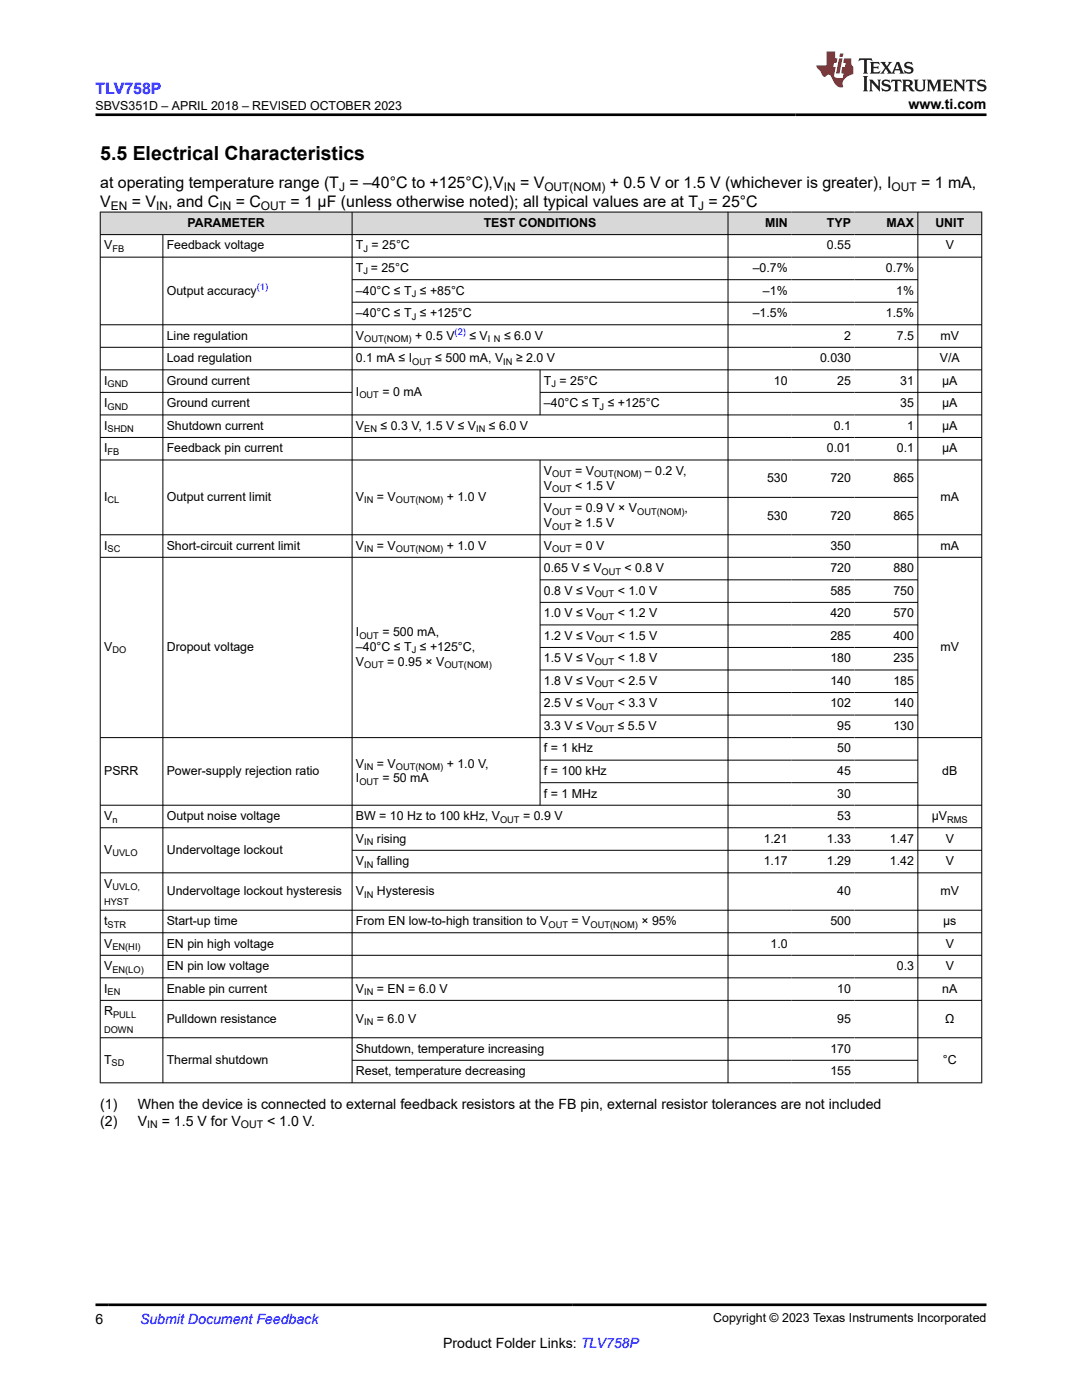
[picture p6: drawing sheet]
<svg xmlns="http://www.w3.org/2000/svg" width="216mm" height="279mm" viewBox="0 0 216 279" stroke-linecap="round" stroke-linejoin="round" font-family="sans-serif">
<defs><g id="words">
<text font-size="3.9" x="20" y="32">5.5 Electrical Characteristics</text>
<text font-size="3.2" fill="#00f" x="19" y="18.7">TLV758P</text>
<g font-size="3.2">
<text x="20" y="41.3">V</text>
<text x="20" y="37.5">at operating temperature range (T = –40°C to +125°C),V</text>
<text x="26.3" y="41.3">= V</text>
<text x="33.5" y="41.3">, and C</text>
<text x="47" y="41.3">= C</text>
<text x="58" y="41.3">= 1 μF (unless otherwise noted); all typical values are at T = 25°C</text>
<text x="103.8" y="37.5">= V</text>
<text x="121.7" y="37.5">+ 0.5 V or 1.5 V (whichever is greater), I</text>
<text x="183.8" y="37.5">= 1 mA,</text>
</g>
<g font-size="2.8">
<text x="181.3" y="21.8">www.ti.com</text>
<text x="20" y="221.3">(1)</text>
<text x="27.5" y="221.3">When the device is connected to external feedback resistors at the FB pin, external resistor tolerances are not included</text>
<text x="20" y="224.6">(2)</text>
<text x="27.5" y="224.6">V</text>
<text x="32.3" y="224.6">= 1.5 V for V</text>
<text x="53.3" y="224.6">&lt; 1.0 V.</text>
<text x="19" y="264.2">6</text>
<text x="88.4" y="269">Product Folder Links: TLV758P</text>
</g>
<text font-size="2.8" fill="#00f" x="27.9" y="264.2">Submit Document Feedback</text>
<g font-size="2.5">
<text x="19" y="21.9">SBVS351D – APRIL 2018 – REVISED OCTOBER 2023</text>
<text x="37.4" y="45.3">PARAMETER</text>
<text x="96.5" y="45.3">TEST CONDITIONS</text>
<text x="152.7" y="45.3">MIN</text>
<text x="165" y="45.3">TYP</text>
<text x="176.9" y="45.3">MAX</text>
<text x="186.6" y="45.3">UNIT</text>
<text x="20.8" y="49.8">V</text>
<text x="33.3" y="49.8">Feedback voltage</text>
<text x="71" y="49.8">T = 25°C</text>
<text x="165" y="49.8">0.55</text>
<text x="188.7" y="49.8">V</text>
<text x="33.3" y="58.8">Output accuracy</text>
<text x="71" y="54.3">T = 25°C</text>
<text x="71" y="58.8">–40°C ≤ T ≤ +85°C</text>
<text x="150.2" y="54.3">–0.7%</text>
<text x="152.2" y="58.8">–1%</text>
<text x="176.8" y="54.3">0.7%</text>
<text x="178.8" y="58.8">1%</text>
<text x="71" y="63.3">–40°C ≤ T ≤ +125°C</text>
<text x="150.2" y="63.3">–1.5%</text>
<text x="176.8" y="63.3">1.5%</text>
<text x="33.3" y="67.8">Line regulation</text>
<text x="71" y="67.8">V</text>
<text x="82.8" y="67.8">+ 0.5 V</text>
<text x="93.7" y="67.8">≤ V</text>
<text x="100.6" y="67.8">≤ 6.0 V</text>
<text x="168.4" y="67.8">2</text>
<text x="178.9" y="67.8">7.5</text>
<text x="187.7" y="67.8">mV</text>
<text x="20.8" y="76.8">I</text>
<text x="33.3" y="72.3">Load regulation</text>
<text x="33.3" y="76.8">Ground current</text>
<text x="71" y="72.3">0.1 mA ≤ I</text>
<text x="86.9" y="72.3">≤ 500 mA, V</text>
<text x="103" y="72.3">≥ 2.0 V</text>
<text x="108.5" y="76.8">T = 25°C</text>
<text x="154.4" y="76.8">10</text>
<text x="163.6" y="72.3">0.030</text>
<text x="167.1" y="76.8">25</text>
<text x="179.6" y="76.8">31</text>
<text x="187.5" y="72.3">V/A</text>
<text x="188" y="76.8">µA</text>
<text x="20.8" y="81.3">I</text>
<text x="33.3" y="81.3">Ground current</text>
<text x="71" y="79">I</text>
<text x="76.3" y="79">= 0 mA</text>
<text x="108.5" y="81.3">–40°C ≤ T ≤ +125°C</text>
<text x="179.6" y="81.3">35</text>
<text x="188" y="81.3">µA</text>
<text x="20.8" y="85.8">I</text>
<text x="33.3" y="85.8">Shutdown current</text>
<text x="71" y="85.8">V</text>
<text x="75.9" y="85.8">≤ 0.3 V, 1.5 V ≤ V</text>
<text x="97.6" y="85.8">≤ 6.0 V</text>
<text x="166.4" y="85.8">0.1</text>
<text x="181" y="85.8">1</text>
<text x="188" y="85.8">µA</text>
<text x="20.8" y="90.3">I</text>
<text x="33.3" y="90.3">Feedback pin current</text>
<text x="108.5" y="94.8">V</text>
<text x="114.8" y="94.8">= V</text>
<text x="128.7" y="94.8">– 0.2 V,</text>
<text x="165" y="90.3">0.01</text>
<text x="178.9" y="90.3">0.1</text>
<text x="188" y="90.3">µA</text>
<text x="20.8" y="100">I</text>
<text x="33.3" y="100">Output current limit</text>
<text x="71" y="100">V</text>
<text x="75.2" y="100">= V</text>
<text x="89.1" y="100">+ 1.0 V</text>
<text x="108.5" y="97.7">V</text>
<text x="114.8" y="97.7">&lt; 1.5 V</text>
<text x="153.1" y="96.2">530</text>
<text x="165.7" y="96.2">720</text>
<text x="178.3" y="96.2">865</text>
<text x="187.7" y="100">mA</text>
<text x="108.5" y="105.2">V</text>
<text x="108.5" y="102.2">V</text>
<text x="114.8" y="102.2">= 0.9 V × V</text>
<text x="114.8" y="105.2">≥ 1.5 V</text>
<text x="136.6" y="102.2">,</text>
<text x="153.1" y="103.7">530</text>
<text x="165.7" y="103.7">720</text>
<text x="178.3" y="103.7">865</text>
<text x="20.8" y="109.7">I</text>
<text x="33.3" y="109.7">Short-circuit current limit</text>
<text x="71" y="109.7">V</text>
<text x="75.2" y="109.7">= V</text>
<text x="89.1" y="109.7">+ 1.0 V</text>
<text x="108.5" y="109.7">V</text>
<text x="114.8" y="109.7">= 0 V</text>
<text x="165.7" y="109.7">350</text>
<text x="187.7" y="109.7">mA</text>
<text x="108.5" y="114.2">0.65 V ≤ V</text>
<text x="108.5" y="118.7">0.8 V ≤ V</text>
<text x="123.3" y="118.7">&lt; 1.0 V</text>
<text x="124.6" y="114.2">&lt; 0.8 V</text>
<text x="165.7" y="114.2">720</text>
<text x="165.7" y="118.7">585</text>
<text x="178.3" y="114.2">880</text>
<text x="178.3" y="118.7">750</text>
<text x="108.5" y="123.2">1.0 V ≤ V</text>
<text x="123.3" y="123.2">&lt; 1.2 V</text>
<text x="165.7" y="123.2">420</text>
<text x="178.3" y="123.2">570</text>
<text x="20.8" y="129.9">V</text>
<text x="33.3" y="129.9">Dropout voltage</text>
<text x="71" y="129.9">–40°C ≤ T ≤ +125°C,</text>
<text x="71" y="127">I</text>
<text x="76.3" y="127">= 500 mA,</text>
<text x="108.5" y="127.7">1.2 V ≤ V</text>
<text x="123.3" y="127.7">&lt; 1.5 V</text>
<text x="165.7" y="127.7">285</text>
<text x="178.3" y="127.7">400</text>
<text x="187.7" y="129.9">mV</text>
<text x="71" y="132.9">V</text>
<text x="77.3" y="132.9">= 0.95 × V</text>
<text x="108.5" y="132.2">1.5 V ≤ V</text>
<text x="108.5" y="136.7">1.8 V ≤ V</text>
<text x="123.3" y="132.2">&lt; 1.8 V</text>
<text x="123.3" y="136.7">&lt; 2.5 V</text>
<text x="165.7" y="132.2">180</text>
<text x="165.7" y="136.7">140</text>
<text x="178.3" y="132.2">235</text>
<text x="178.3" y="136.7">185</text>
<text x="108.5" y="141.2">2.5 V ≤ V</text>
<text x="123.3" y="141.2">&lt; 3.3 V</text>
<text x="165.7" y="141.2">102</text>
<text x="178.3" y="141.2">140</text>
<text x="108.5" y="145.7">3.3 V ≤ V</text>
<text x="123.3" y="145.7">≤ 5.5 V</text>
<text x="167.1" y="145.7">95</text>
<text x="178.3" y="145.7">130</text>
<text x="20.8" y="154.7">PSRR</text>
<text x="33.3" y="154.7">Power-supply rejection ratio</text>
<text x="71" y="153.2">V</text>
<text x="75.2" y="153.2">= V</text>
<text x="89.1" y="153.2">+ 1.0 V,</text>
<text x="108.5" y="150.2">f = 1 kHz</text>
<text x="108.5" y="154.7">f = 100 kHz</text>
<text x="167.1" y="150.2">50</text>
<text x="167.1" y="154.7">45</text>
<text x="188" y="154.7">dB</text>
<text x="71" y="156.1">I</text>
<text x="76.3" y="156.1">= 50 mA</text>
<text x="108.5" y="159.2">f = 1 MHz</text>
<text x="167.1" y="159.2">30</text>
<text x="20.8" y="163.7">V</text>
<text x="33.3" y="163.7">Output noise voltage</text>
<text x="71" y="163.7">BW = 10 Hz to 100 kHz, V</text>
<text x="104.4" y="163.7">= 0.9 V</text>
<text x="167.1" y="163.7">53</text>
<text x="185.9" y="163.7">µV</text>
<text x="20.8" y="170.4">V</text>
<text x="33.3" y="170.4">Undervoltage lockout</text>
<text x="71" y="168.2">V</text>
<text x="71" y="172.7">V</text>
<text x="75.2" y="168.2">rising</text>
<text x="75.2" y="172.7">falling</text>
<text x="152.4" y="168.2">1.21</text>
<text x="152.4" y="172.7">1.17</text>
<text x="165" y="168.2">1.33</text>
<text x="165" y="172.7">1.29</text>
<text x="177.6" y="168.2">1.47</text>
<text x="177.6" y="172.7">1.42</text>
<text x="188.7" y="168.2">V</text>
<text x="188.7" y="172.7">V</text>
<text x="20.8" y="177.2">V</text>
<text x="33.3" y="178.6">Undervoltage lockout hysteresis</text>
<text x="71" y="178.6">V</text>
<text x="75.2" y="178.6">Hysteresis</text>
<text x="167.1" y="178.6">40</text>
<text x="187.7" y="178.6">mV</text>
<text x="20.8" y="184.6">t</text>
<text x="33.3" y="184.6">Start-up time</text>
<text x="71" y="184.6">From EN low-to-high transition to V</text>
<text x="114" y="184.6">= V</text>
<text x="128" y="184.6">× 95%</text>
<text x="165.7" y="184.6">500</text>
<text x="188.2" y="184.6">µs</text>
<text x="20.8" y="189.1">V</text>
<text x="33.3" y="189.1">EN pin high voltage</text>
<text x="153.8" y="189.1">1.0</text>
<text x="188.7" y="189.1">V</text>
<text x="20.8" y="193.6">V</text>
<text x="33.3" y="193.6">EN pin low voltage</text>
<text x="178.9" y="193.6">0.3</text>
<text x="188.7" y="193.6">V</text>
<text x="20.8" y="198.1">I</text>
<text x="20.8" y="202.6">R</text>
<text x="33.3" y="198.1">Enable pin current</text>
<text x="71" y="198.1">V</text>
<text x="75.2" y="198.1">= EN = 6.0 V</text>
<text x="167.1" y="198.1">10</text>
<text x="188" y="198.1">nA</text>
<text x="33.3" y="204.1">Pulldown resistance</text>
<text x="71" y="204.1">V</text>
<text x="75.2" y="204.1">= 6.0 V</text>
<text x="167.1" y="204.1">95</text>
<text x="188.6" y="204.1">Ω</text>
<text x="20.8" y="212.3">T</text>
<text x="33.3" y="212.3">Thermal shutdown</text>
<text x="71" y="210.1">Shutdown, temperature increasing</text>
<text x="71" y="214.6">Reset, temperature decreasing</text>
<text x="165.7" y="210.1">170</text>
<text x="165.7" y="214.6">155</text>
<text x="188.1" y="212.3">°C</text>
<text x="142.3" y="263.9">Copyright © 2023 Texas Instruments Incorporated</text>
</g>
<g font-size="2.4">
<text x="22.1" y="41.9">EN</text>
<text x="31.2" y="41.9">IN</text>
<text x="43.8" y="41.9">IN</text>
<text x="52.1" y="41.9">OUT</text>
<text x="67.7" y="38.1">J</text>
<text x="100.5" y="38.1">IN</text>
<text x="108.6" y="38.1">OUT(NOM)</text>
<text x="139.3" y="41.9">J</text>
<text x="177.9" y="38.1">OUT</text>
</g>
<g font-size="2.1">
<text x="29.4" y="225.2">IN</text>
<text x="48.1" y="225.2">OUT</text>
</g>
<g font-size="1.9">
<text x="22.4" y="50.3">FB</text>
<text x="72.5" y="50.3">J</text>
<text x="72.5" y="54.8">J</text>
<text x="82.2" y="59.3">J</text>
<text x="82.2" y="63.8">J</text>
<text x="72.7" y="68.3">OUT(NOM)</text>
<text x="97.4" y="68.3">I N</text>
<text x="21.5" y="77.3">GND</text>
<text x="82.3" y="72.8">OUT</text>
<text x="100.4" y="72.8">IN</text>
<text x="110" y="77.3">J</text>
<text x="21.5" y="81.8">GND</text>
<text x="71.7" y="79.5">OUT</text>
<text x="119.7" y="81.8">J</text>
<text x="21.5" y="86.3">SHDN</text>
<text x="72.7" y="86.3">EN</text>
<text x="95" y="86.3">IN</text>
<text x="21.5" y="90.8">FB</text>
<text x="110.2" y="95.3">OUT</text>
<text x="118.5" y="95.3">OUT(NOM)</text>
<text x="21.5" y="100.5">CL</text>
<text x="72.7" y="100.5">IN</text>
<text x="79" y="100.5">OUT(NOM)</text>
<text x="110.2" y="98.2">OUT</text>
<text x="110.2" y="105.7">OUT</text>
<text x="110.2" y="102.7">OUT</text>
<text x="127.1" y="102.7">OUT(NOM)</text>
<text x="21.5" y="110.2">SC</text>
<text x="72.7" y="110.2">IN</text>
<text x="79" y="110.2">OUT(NOM)</text>
<text x="110.2" y="110.2">OUT</text>
<text x="118.7" y="119.2">OUT</text>
<text x="120" y="114.7">OUT</text>
<text x="118.7" y="123.7">OUT</text>
<text x="22.4" y="130.4">DO</text>
<text x="71.7" y="127.5">OUT</text>
<text x="82.2" y="130.4">J</text>
<text x="118.7" y="128.2">OUT</text>
<text x="72.7" y="133.4">OUT</text>
<text x="88.7" y="133.4">OUT(NOM)</text>
<text x="118.7" y="132.7">OUT</text>
<text x="118.7" y="137.2">OUT</text>
<text x="118.7" y="141.7">OUT</text>
<text x="118.7" y="146.2">OUT</text>
<text x="72.7" y="153.7">IN</text>
<text x="79" y="153.7">OUT(NOM)</text>
<text x="71.7" y="156.6">OUT</text>
<text x="22.4" y="164.2">n</text>
<text x="99.8" y="164.2">OUT</text>
<text x="189" y="164.2">RMS</text>
<text x="22.4" y="170.9">UVLO</text>
<text x="72.7" y="168.7">IN</text>
<text x="72.7" y="173.1">IN</text>
<text x="22.4" y="177.6">UVLO,</text>
<text x="72.7" y="179.1">IN</text>
<text x="20.8" y="180.6">HYST</text>
<text x="21.5" y="185.1">STR</text>
<text x="109.5" y="185.1">OUT</text>
<text x="117.8" y="185.1">OUT(NOM)</text>
<text x="22.4" y="189.6">EN(HI)</text>
<text x="22.4" y="194.1">EN(LO)</text>
<text x="21.5" y="198.6">EN</text>
<text x="22.6" y="203.1">PULL</text>
<text x="72.7" y="198.6">IN</text>
<text x="20.8" y="206.1">DOWN</text>
<text x="72.7" y="204.6">IN</text>
<text x="22.3" y="212.8">SD</text>
</g>
<g font-size="1.9" fill="#00f">
<text x="51.2" y="58">(1)</text>
<text x="90.7" y="67">(2)</text>
</g>
</g></defs>
<g fill="#d8d8d8">
<path d="M20 42.3h175.9v4.5h-175.9z" fill-rule="evenodd"/>
<path d="M20.1 42.4h50.1v4.4h-50.1z" fill-rule="evenodd"/>
<path d="M70.3 42.4h74.9v4.4h-74.9z" fill-rule="evenodd"/>
<path d="M145.3 42.4h12.6v4.4h-12.6z" fill-rule="evenodd"/>
<path d="M157.9 42.4h12.6v4.4h-12.6z" fill-rule="evenodd"/>
<path d="M170.5 42.4h12.6v4.4h-12.6z" fill-rule="evenodd"/>
<path d="M183.2 42.4h12.6v4.4h-12.6z" fill-rule="evenodd"/>
</g>
<g fill="none" stroke="#000" stroke-width=".2">
<path d="M19.9 42.3h176.1M19.9 46.8h176.1M19.9 51.3h176.1M20 42.3v173.9M32.5 46.8v169.4M70.3 42.3v173.9M70.3 55.8h112.9M145.3 42.3v173.9M183.1 42.3v173.9M195.9 42.3v173.9M19.9 64.8h176.1M19.9 69.3h176.1"/>
<path d="M19.9 73.8h176.1M19.9 78.3h50.4M70.3 60.3h112.9M107.8 78.3h88.2M107.8 73.8v9.1M19.9 82.8h176.1M19.9 87.3h176.1M19.9 91.8h176.1M107.8 91.8v69M107.8 99.3h75.4M19.9 106.7h176.1M19.9 111.2h176.1"/>
<path d="M107.8 115.7h75.4M107.8 120.2h75.4M107.8 124.7h75.4M107.8 129.2h75.4M107.8 133.7h75.4M107.8 138.2h75.4M19.9 147.2h176.1M107.8 142.7h75.4M107.8 151.7h75.4M107.8 156.2h75.4M19.9 160.7h176.1M19.9 165.2h176.1"/>
<path d="M19.9 174.2h176.1M70.3 169.7h125.7M19.9 181.7h176.1M19.9 186.2h176.1M19.9 190.6h176.1M19.9 195.1h176.1M19.9 199.6h176.1M19.9 207.1h176.1M19.9 216.1h176.1M70.3 211.6h112.9"/>
</g>
<path d="M171.5 11.6l-.2 .6 .5-.2h.6v.1v2.2l-.2 .4h1l-.2-.4v-2.2v-.1h.5l.5 .2-.1-.6zM173.6 12.4l.2 .3v1.6l-.2 .4h1.9l.1-.6a1.08 1.08 0 0 1-1.3 .2v-.7h.6l.4 .2v-.7l-.4 .2h-.6v-.5l.2-.2a1 1 0 0 1 1 .3l-.1-.5zM175.7 12.4l.9 1.1-1 1.2h.9l-.2-.2 .5-.8 .4 .8-.2 .2h1.6l-.2-.2 .2-.5h.9l.1 .5-.1 .2h.9l-.2-.4-.8-1.9h-.5l-.9 2.1-.9-1.1 .9-1h-.8l.2 .2-.4 .6-.4-.6 .2-.2zM179 12.8l.4 1h-.7zM180.7 12.5a.65 .65 0 0 0-.2 .7 .65 .65 0 0 0 .6 .5l.6 .1 .1 .3a.79 .79 0 0 1-.7 .4 .79 .79 0 0 1-.7-.5l.1 .7 .2-.1a.93 .93 0 0 0 1.1 0 .93 .93 0 0 0 .4-.9 1.46 1.46 0 0 0-1.2-.6l-.1-.3a1.09 1.09 0 0 1 1.2 .2l-.2-.6-.1 .1-.5-.2zM172.2 15.2l.2 .4v2.2l-.2 .4h1l-.2-.4v-2.2l.2-.4zM173.4 15.9l.2 .4v1.5l-.2 .4h.8l-.3-.4 .1-1.3 1.6 1.8v-2l.2-.4h-.7l.1 .2 .1 1.1-1.2-1.3zM176.2 16a.65 .65 0 0 0-.2 .8 .65 .65 0 0 0 .6 .4l.6 .2 .1 .2a.79 .79 0 0 1-.7 .4 .79 .79 0 0 1-.7-.5l.1 .7 .2-.1a.93 .93 0 0 0 1.1 .1 .93 .93 0 0 0 .4-1 1.46 1.46 0 0 0-1.2-.5l-.1-.4a1.09 1.09 0 0 1 1.2 .2l-.1-.6-.2 .1-.5-.1zM177.9 15.9l-.1 .6a.63 .63 0 0 1 .8-.3v1.6l-.3 .4h1l-.2-.4v-1.6a.66 .66 0 0 1 .8 .3l-.1-.6zM180 15.9l.2 .4v1.5l-.2 .4h1l-.2-.2-.1-.7h.5l.1 .2a.79 .79 0 0 0 1.2 .6l-1-.9a.61 .61 0 0 0 .6-.6 .61 .61 0 0 0-.5-.7zM180.8 16.2h.1a.47 .47 0 0 1 .5 .1 .47 .47 0 0 1 .1 .5l-.1 .1-.7 .1zM182.3 15.9l.2 .2a2.27 2.27 0 0 0 .4 2 1.04 1.04 0 0 0 1.7-.7v-1.3l.2-.2h-.8l.2 .4v1.1a.6 .6 0 0 1-.6 .6 .6 .6 0 0 1-.6-.6v-1.1l.3-.4zM184.9 15.9l.2 .4v1.5l-.2 .4h.8l-.3-.4v-1.4l.9 1.9 .9-1.9v1.4l-.3 .4h1l-.2-.4v-1.5l.2-.4h-.8l-.7 1.5-.6-1.5zM188.1 15.9l.2 .4v1.5l-.2 .4h1.9l.1-.6a1.09 1.09 0 0 1-1.3 .2v-.7h.6l.4 .2v-.6l-.4 .2h-.6v-.6l.2-.1a1.01 1.01 0 0 1 1 .3l-.1-.6zM190.2 15.9l.3 .4v1.5l-.3 .4h.8l-.2-.4v-1.3l1.6 1.8v-2l.2-.4h-.7l.2 .2v1.1l-1.2-1.3zM192.8 15.9l-.1 .6a.63 .63 0 0 1 .8-.3v1.6l-.3 .4h1l-.2-.4v-1.6a.66 .66 0 0 1 .8 .3l-.1-.6zM195.2 16a.65 .65 0 0 0-.2 .8 .65 .65 0 0 0 .6 .4l.6 .2 .2 .2a.79 .79 0 0 1-.7 .4 .79 .79 0 0 1-.7-.5l.1 .7 .2-.1a.93 .93 0 0 0 1 .1 .93 .93 0 0 0 .5-1 1.46 1.46 0 0 0-1.3-.5v-.4a1.09 1.09 0 0 1 1.2 .2l-.2-.6-.2 .1-.5-.1z" fill="#231f20"/>
<path d="M164.9 10.3v2.7h-2l.1 .4 .8 1a.95 .95 0 0 0 1 .9 .59 .59 0 0 1 .5-.4 .59 .59 0 0 1 .5 .3l.4 .8a1.59 1.59 0 0 0 2.1 1.4 1.61 1.61 0 0 1 1-2.3l1-.3-.1-1.5a1.59 1.59 0 0 1-.3-1.7h-1.5l-.2 .9h.6l-.2 .9h-.5l-.2 .9v.3l.4 .1-.1 .9h-.7a.73 .73 0 0 1-1-.7l.3-1.5h-.5l.1-.9h.5l.2-.9h-.5v-1.3zM167.4 11.6l-.6 3.1h.7l.6-3.1zM167.6 10.7l-.1 .6h.7l.1-.6z" fill="#ed1c24"/>
<path d="M19 22.9h177.8M19 260.4h177.8" fill="none" stroke="#000" stroke-width=".53"/>
<use href="#words"/>
</svg>
